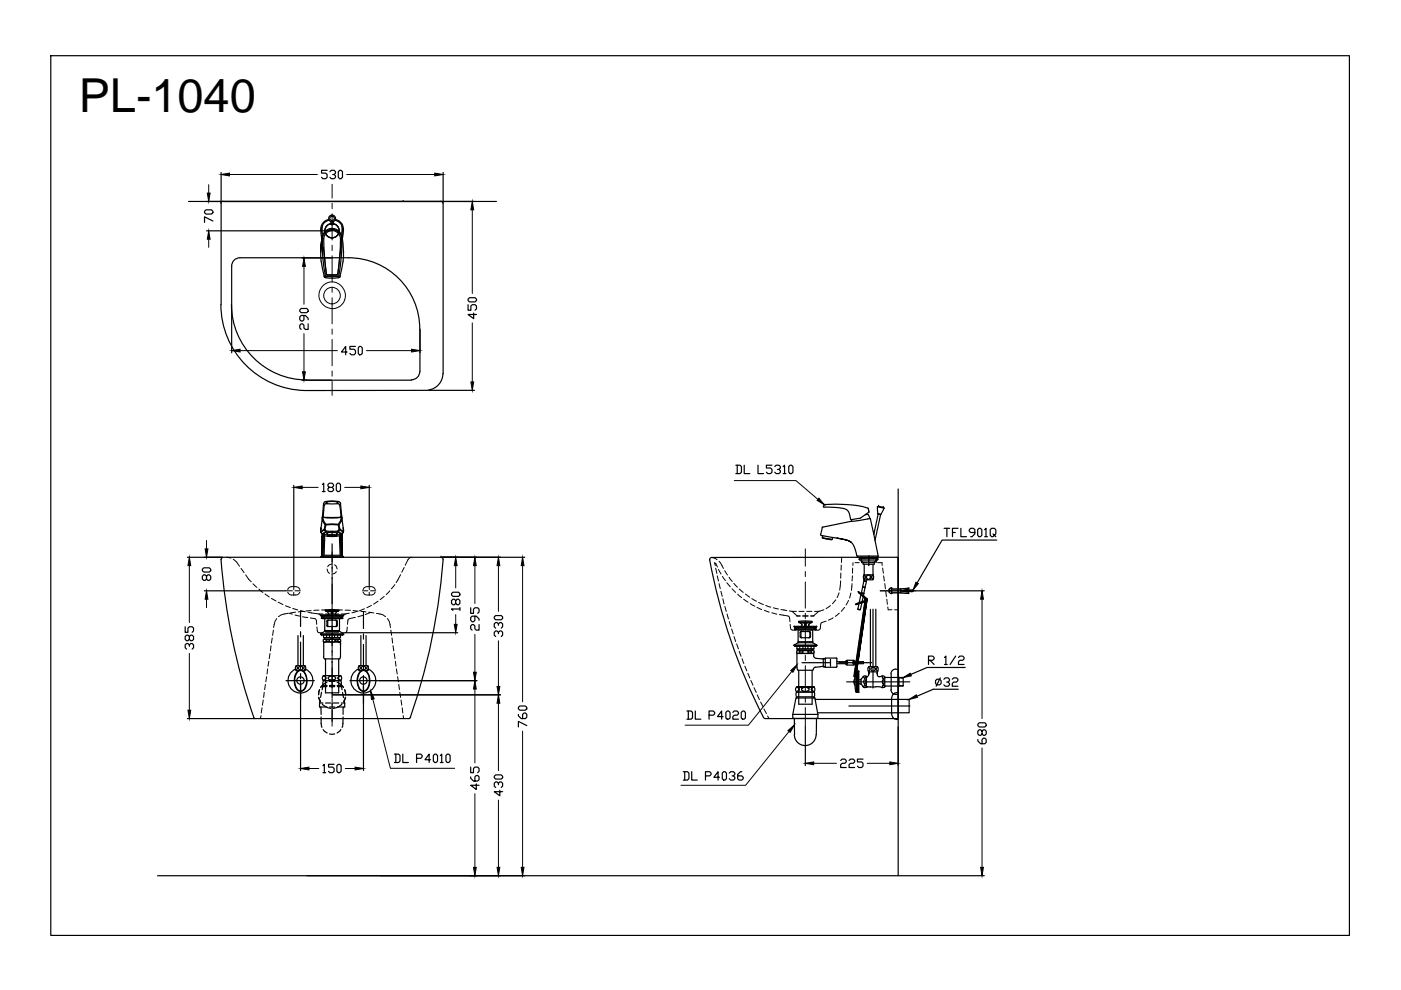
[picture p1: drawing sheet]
<svg xmlns="http://www.w3.org/2000/svg" width="297mm" height="210mm" viewBox="0 0 297 210" stroke-linecap="round" stroke-linejoin="round" font-family="sans-serif">
<defs><g id="words">
<text font-size="9.9" x="16.7" y="23.8">PL-1040</text>
</g></defs>
<!-- layer: 0 -->
<g fill="none" stroke="#000" stroke-width=".25">
<path d="M46.9 36.6v6.4M69.4 36.1h-1.2v.6h.9l.3 .3v.6l-.3 .3h-.6l-.3-.3M69.9 36.4l.3-.3h.6l.3 .3v.3l-.3 .3h-.3M70.8 37l.3 .3v.3l-.3 .3h-.6l-.3-.3M71.7 36.4l.3-.3h.3l.3 .3v1.2l-.3 .3h-.3l-.3-.3zM94 36.6v6.4M43.4 44.8l.3-.3h1.1l.3 .3v.3l-.3 .3h-1.1l-.3-.3zM43.8 42.7h3.4M43.8 48.9h26.5M45.1 46.9l-1.7-.9v1.2M46.9 43.1v21.5M47.3 42.7l-.3 .1-.2 .3"/>
<path d="M47.3 42.7h46.2M49.1 56.4v8.2M50.9 54.7h23M50.9 54.7a1.76 1.76 0 0 0-1.8 1.7M64 54.7h6.3M73.9 54.7a15.1 15.1 0 0 1 15.1 15M85.5 42.7h.1M93.5 42.7h.2l.2 .4M93.6 42.7h7M94 43.1v36.1M46.8 64.6a18.2 18.2 0 0 0 17.8 18.2M49.1 64.6a16 16 0 0 0 16 16"/>
<path d="M49.1 64.7v10.1M63.6 65.7l.3-.3h1.1l.3 .3v.3l-.3 .3h-1.1l-.3-.3zM64.4 66.9v.9l-.3 .3h-.2l-.3-.3v-.6l.3-.3h.8l.6 .6v.3M65.3 68.7v1.2h-.6l-.3-.3v-.6l-.3-.3h-.2l-.3 .3v.6l.3 .3M73.6 74.6h-1.2l.9-1.2v1.8M75.4 73.4h-1.2v.6h.9l.3 .3v.6l-.3 .3h-.6l-.3-.3M76.2 73.4h.3l.3 .3v1.2l-.3 .3h-.3l-.2-.3v-1.2zM89 78.7a1.76 1.76 0 0 1-1.8 1.8M89 69.8v9M93.9 79.2a3.5 3.5 0 0 1-3.1 3.5M99.2 64.6v1.2h.6v-.9l.3-.3h.6l.3 .3v.6l-.3 .3M99.2 63.4l.3-.3h1.2l.3 .3v.3l-.3 .3h-1.2l-.3-.3z"/>
<path d="M100.4 66.4v1.2l-1.2-.9h1.8M64 80.6h23.3M90.8 82.8h-26.1M91 82.8h9.6M156 98.6h.9l.3 .3v1.2l-.3 .3h-.9M156.3 98.6v1.8M157.8 98.6v1.8h1.2M160.7 98.6v1.8h1.2M163.7 98.6h-1.2v.6h.9l.3 .3v.6l-.3 .3h-.6l-.3-.3M164.3 98.9l.3-.3h.6l.3 .3v.3l-.3 .3h-.3M165.2 99.5l.3 .3v.3l-.3 .3h-.6l-.3-.3M166 98.9l.3-.3v1.8"/>
<path d="M167.2 98.9l.3-.3h.3l.3 .3v1.2l-.3 .3h-.3l-.3-.3zM39.7 118.2h7.5M46.9 118.6a134.8 134.8 0 0 0 6.9 33.6M46.9 118.7v-.3l.4-.2h46.2l.4 .2a131.3 131.3 0 0 1-6.9 33.8M62.3 102.9v21.3M68.3 102.7l.3-.3v1.8M68.3 104.2h.6M69.8 103.3l-.3-.3v-.3l.3-.3h.6l.3 .3v.3l-.3 .3h-.6l-.3 .3v.3l.3 .3h.6l.3-.3v-.3l-.3-.3M71.3 102.7l.3-.3h.3l.3 .3v1.2l-.3 .3h-.3l-.3-.3zM78.3 102.9v21.3M93.5 118.2h.1M93.7 118.2h17.6"/>
<path d="M150.4 118.6a117.5 117.5 0 0 0 11.7 33.7l.2 .1M151.5 119.3l.3 .2M166 100.4h.6M190.2 118.2l.2 .2M190.2 118.2h-39.4l-.3 .3v.2M190.4 118.2v33.7M190.4 103.7v82h-157M39.3 132.9v1.2h.5v-.9l.3-.3h.6l.3 .3v.6l-.3 .3M40.1 137v-.3l-.3-.3h-.2l-.3 .3v.6l.3 .3M40.1 136.7l.3-.3h.3l.3 .3v.6l-.3 .3M40.1 135l.3-.3h.3l.3 .3v.6l-.3 .2h-.3l-.3-.2v-.6l-.3-.3h-.2l-.3 .3v.6l.3 .2h.2l.3-.2M42.9 120.7l.3-.3h1.2l.3 .3v.3l-.3 .3h-1.2l-.3-.3z"/>
<path d="M43.3 125.3h17.4M43.8 122.2l.3-.3h.3l.3 .3v.6l-.3 .3h-.3l-.3-.3v-.6l-.3-.3h-.3l-.3 .3v.6l.3 .3h.3l.3-.3M73.3 134.2h23.7M95.7 125.9l.3-.3h1.2l.3 .3v.3l-.3 .2h-1.2l-.3-.2zM96.6 127.3l.3-.3h.3l.3 .3v.6l-.3 .3h-.3l-.3-.3v-.6l-.3-.3h-.3l-.3 .3v.6l.3 .3h.3l.3-.3M97.5 129.1h-1.8l.3 .3M97.5 128.8v.6M99.8 128.9v1.1h.6v-.8l.3-.3h.6l.3 .3v.6l-.3 .2M100.7 130.6v.9l-.3 .3h-.3l-.3-.3v-.6l.3-.3h.9l.6 .6v.3M101.6 132.4v1.2h-.6l-.3-.3v-.6l-.3-.3h-.3l-.3 .3v.6l.3 .3M104.8 130.8l.3-.3h1.2l.3 .3v.3l-.3 .3h-1.2l-.3-.3zM105.7 134.4v-.3l-.3-.3h-.3l-.3 .3v.6l.3 .3"/>
<path d="M105.7 134.1l.3-.3h.3l.3 .3v.6l-.3 .3M105.7 132.6v-.3l-.3-.3h-.3l-.3 .3v.6l.3 .3M105.7 132.3l.3-.3h.3l.3 .3v.6l-.3 .3M194.4 125.3h14.3M39.7 152.4h14.2M53.8 152.2l.3 .2h32.6l.3-.2M63.7 144.5v18.9M67.7 149.1v.8l.3 .2 .1 1.4M67.7 149.1h.8M67.9 148.4l-.2 .7M68 149.9h1.3M68.1 152l.2 2.2"/>
<path d="M68.2 146.8l-.2 1.1M68.4 145.6h.9M68.4 145.6l-.1 .7M68.5 154.7l.9 .7M68.6 144.3l-.2 .5 .2 .5h.7M69 149.1h1.1M69.3 145.4h-.6l-.3 .2M69.9 155.6h1.1M69.9 145.3h1.1M69.9 149.9h1.1M69.9 145.6h1.1M69.9 145.4h1.1"/>
<path d="M70.5 147.3h35.6M70.7 149.1h1.1M71.5 145.4h.6l.3 .2M71.5 149.9h1.4M71.5 145.6h.9M72.3 154.7l-.8 .7M72.3 144.3l.1 .5-.1 .5h-.8M72.4 149.1h.7M72.4 145.6l.1 .7M72.6 146.8l.2 1.1M72.7 152l-.2 2.2M73 148.5l.1 1.4-.4 .2v1.4"/>
<path d="M77.1 144.5v18.9M80.3 144.3h20.8M83.6 159.9h.9l.3 .3v1.2l-.3 .3h-.9M83.9 159.9v1.8M85.4 159.9v1.8h1.2M94.8 159.9h.3l.3 .3v1.2l-.3 .3h-.3l-.3-.3v-1.2zM109.9 151.5v.3l.6 .6h.9l.3-.3v-.6l-.3-.3h-.3l-.3 .3v.9M109.9 150l.3-.3h1.2l.3 .3v.3l-.3 .3h-1.2l-.3-.3zM111.7 153.8l-1.8-.8v1.1M145.6 150.7h.9l.3 .3v1.2l-.3 .3h-.9M145.9 150.7v1.8M147.4 150.7v1.8h1.2"/>
<path d="M150.3 151.6h.9l.3-.3v-.3l-.3-.3h-.9v1.8M153.3 151.9h-1.2l.9-1.2v1.8M153.9 151l.3-.3h.3l.3 .3v1.2l-.3 .3h-.3l-.3-.3zM155.4 151l.3-.3h.6l.3 .3v.3l-.3 .3h-.6l-.3 .3v.6h1.2M157.2 151l.3-.3h.2l.3 .3v1.2l-.3 .3h-.2l-.3-.3zM162.3 152.4h27.9M168.1 151.5h5.3M168.1 151.5v.8M168.3 152.3l.1 .2M168.4 155.8a2.31 2.31 0 0 0 2.3 2.3 2.31 2.31 0 0 0 2.3-2.3M168.4 152.5l.1 3.3M168.9 146.7l-.1 .5 .1 .5h3.7"/>
<path d="M169.1 147.8l-.3 .2M170.7 153.8v8.5M172.5 147.8l.3 .2M172.6 146.7l.1 .5-.1 .5M172.8 148h-4l-.7 3.5M172.8 148l.6 3.5M173.1 152.5v3.3M173.2 152.3l-.1 .2M173.4 151.5v.8M190.4 152.1l-.2 .3M196.6 141.5l-3.5 1.5M197.9 146.1l-3.5 1.5"/>
<path d="M207.3 156.8v.3l.6 .6h.9l.3-.3v-.6l-.3-.3h-.3l-.3 .3v.9M207.3 153.5l.3-.3h1.2l.3 .3v.3l-.3 .3h-1.2l-.3-.3zM208.2 155l.3-.3h.3l.3 .3v.6l-.3 .3h-.3l-.3-.3v-.6l-.3-.3h-.3l-.3 .3v.6l.3 .3h.3l.3-.3M68.5 162.3l.3-.2v1.7M68.5 163.8h.6M70.8 162.1h-1.1v.5h.8l.3 .3v.6l-.3 .3h-.6l-.2-.3M71.4 162.3l.3-.2h.3l.3 .2v1.2l-.3 .3h-.3l-.3-.3zM88.3 160.8h.9l.3-.3v-.3l-.3-.3h-.9v1.8M91.3 161.1h-1.2l.9-1.2v1.8M91.9 160.2l.3-.3h.3l.3 .3v1.2l-.3 .3h-.3l-.3-.3zM93.4 160.2l.3-.3v1.8M93.4 161.7h.6"/>
<path d="M99.8 164.7v.3l.6 .6h.9l.3-.3v-.6l-.3-.3h-.3l-.3 .3v.9M99.8 162.6v1.2h.6v-.9l.3-.3h.6l.3 .3v.6l-.3 .3M101 166.2v1.2l-1.2-.9h1.8M104.8 164.6l.3-.3h1.2l.3 .3v.3l-.3 .3h-1.2l-.3-.3zM105.7 166.4v-.3l-.3-.3h-.3l-.3 .3v.6l.3 .3M105.7 166.1l.3-.3h.3l.3 .3v.6l-.3 .3M106 167.6v1.1l-1.2-.8h1.8M144.9 163.6h.9l.3 .3v1.2l-.3 .3h-.9M145.2 163.6v1.8M146.7 163.6v1.8h1.1M149.6 164.5h.9l.3-.3v-.3l-.3-.3h-.9v1.8M152.5 164.8h-1.1l.8-1.2v1.8"/>
<path d="M153.4 163.6h.3l.3 .3v1.2l-.3 .3h-.3l-.3-.3v-1.2zM154.6 163.9l.3-.3h.6l.3 .3v.3l-.3 .3h-.3M155.5 164.5l.3 .3v.3l-.3 .3h-.6l-.3-.3M157.3 163.6h-.3l-.6 .6v.9l.3 .3h.6l.3-.3v-.3l-.3-.3h-.9M178.2 161.2l.3-.2h.6l.3 .2v.3l-.3 .3h-.6l-.3 .3v.6h1.2M180 161.2l.3-.2h.6l.3 .2v.3l-.3 .3h-.6l-.3 .3v.6h1.2M183 161h-1.2v.5h.9l.3 .3v.6l-.3 .3h-.6l-.3-.3M190.6 185.7h18.1"/>
<circle cx="70.4" cy="48.9" r="1.5"/>
</g>
<path d="M70.4 115.3v3.9M70.4 120.3v1.1M70.4 122.5v5.5M70.4 129.2v1.1M70.4 131.4v5.5M70.4 138v1.1M70.4 140.3v5.5M70.4 146.9v1.1M70.4 149.1v3.9" fill="none" stroke="#000" stroke-width=".25"/>
<!-- layer: 1 -->
<g fill="none" stroke="#000" stroke-width=".21">
<path d="M70.7 47.4a1.55 1.55 0 0 0-1.8 2 1.55 1.55 0 0 0 2.6 .6 1.55 1.55 0 0 0-.7-2.6h-.7M182.7 118.2v1.1M184.2 117.9v2M185.8 118.2v1.1M186.6 125.3h7.7M189.1 125.9l-.6-.4h.2v-.4h-.2l.1-.3 .5-.2v1.3M189.1 124.9h1.8M189.1 125.7h1.8M190.9 124.9v.8M190.9 124.9l1.8-.2-.1 .3M191.8 125.1h1.8v.3h-1.7M191.8 125.1h1.8"/>
<path d="M192.6 125l-1.7 .3 1.7 .3 .1 .3-1.8-.2"/>
</g>
<!-- layer: 0 -->
<g fill="none" stroke="#000" stroke-width=".21">
<path d="M44.3 39.2v1.7M48.7 37h18.6M73.5 37h18.7M44.3 50.7v1.8M64.4 56.5v8M100.1 44.5v17.7M50.9 74.3h20.6M64.4 70.7v8.1M77.7 74.3h9.6M100.1 68.5v12.5M40.1 119.9v12.1M43.8 114.6v1.8"/>
<path d="M48.1 118.2l.9 .1M49.5 118.6l.6 .5 .7 1M64.1 103.3h3.4M70.4 119.6l-.4 .1-.5 .4M70.9 119.8l.3 .1 .3 .8M73.1 103.3h3.4M87.3 118.2h-.3l-.5 .5-.6 1.1M96.6 119.9v4.8M100.7 119.9v8.1M105.7 119.9v9.7M110.8 119.9v28.9M151 118.2l1 .5"/>
<path d="M151.5 119.3l.2 .6M151.8 119.5l.3 .7M152.5 119l.9 1.5M155.7 101.9h13.1l4.6 4M178.4 119.8l-.1 1.1M178.4 118.2v1.1M180.9 119.3l-.1 .6M181.3 119.3h.9M182.7 119.3h1.1M184.4 119.3h1.1M186.1 119.3h.9v.6M40.1 138.5v12.1"/>
<path d="M43.8 127v1.8M51.1 120.5l.6 .9M52.1 121.9l1.2 1.5M53.7 123.8l.8 .7M54.9 124.9l.8 .7M56.2 125.9l.9 .7M57.2 138.6l-.1 1.1M57.5 136.9l-.2 1.1M57.5 126.9l1 .5M57.7 135.3l-.2 1.1M58 133.6l-.2 1.1M58.6 131.1l-.3 .6-.3 1.4"/>
<path d="M59 127.7l1 .5M60.5 128.4l1.1 .4M60.8 125.3h1.2M61 130a3.3 3.3 0 0 0-2 .7M61.2 130l.8 .2M62.1 129l1 .3M62.3 124.3v.7M62.3 125.6v.6M62.5 130.4l1.1 .2M62.5 125.3h1.2M62.7 129.8l-1.1 .2M63.7 129.5l1 .2"/>
<path d="M64.1 130.8l1.1 .1M64.3 129.6l-1.1 .2M65.3 129.8l2.3 .4M65.8 131l1.1 .2 .2 .3 .1 .9M66 129.5h-1.1M67.2 132.9l.1 1 .2 .2 1 .1M67.6 129.4h-1.1M67.6 130.2l1 .9h.7M67.6 130.2h.9M68.2 129.3h1.1M69 130.2h1.1M69 134.2h1.1"/>
<path d="M69.4 120.7v.4l.5 .5M69.9 129.3h1.1M69.9 131.1h1.1M70.7 130.2h1.1M70.7 134.2h1.1M71.3 121.2l-.1 .2-.8 .3M71.5 129.3h1.1M72.4 130.2h.8M73.2 129.4h1.1M73.2 130.2l-1 .9h-.7M73.6 132.9l-.1 .9-.2 .3-.9 .1M74.1 130l-.9 .2"/>
<path d="M74.9 129.5l1.1 .1M75.3 130.9l-1.4 .3-.2 1.2M75.7 129.6l-1.1 .3M76.5 129.6l1.1 .2M76.8 125.3h1.2M76.9 130.5l-1 .3M77.3 129.1l-1.1 .4M78.2 129.8l1.1 .2M78.3 124.3v.7M78.3 125.6v.6M78.5 125.3h1.2M78.6 129.8l-1.2 .5"/>
<path d="M78.8 128.4l-1 .5M79.8 130a2.96 2.96 0 0 1 2 .7M80.2 127.5l-1 .6M81.5 126.4l-.9 .7M82.1 131.1a2.71 2.71 0 0 1 .7 2M82.6 125.3l-.7 .8M82.9 133.6l.1 1.1M83.1 135.3l.1 1.1M83.3 136.9l.2 1.1M83.6 138.6l.1 1.1M83.7 124l-.7 .8M84.9 121.8l-.9 1.7"/>
<path d="M85.7 120.3l-.5 1M96.6 130.3v2.1M100.7 134.5v8M105.7 135.8v9.7M151.7 120.5l.3 1.1M152.1 122.1l.2 1.1M152.3 120.7l.6 1M152.5 123.7l.2 1.1M152.8 125.3l.3 1.1M153.2 122.2l.6 .9M153.3 127l.2 1.1M153.6 121l.6 .9"/>
<path d="M153.7 128.6l.3 1M154.1 123.6l.7 .8M154.1 130.2l.3 1M154.6 122.4l.7 .9M154.6 131.8l.4 1M155.1 133.4l.4 1M155.2 124.8l.8 .8M155.6 123.7l.8 .8M155.6 135l.4 1M156.2 136.5l.4 1.1M156.4 126l.8 .7M156.7 124.9l.9 .7"/>
<path d="M156.7 138.1l.4 1M157.3 139.7l.4 1M157.7 127l.9 .7M158 125.9l.9 .7M159.1 128l.9 .5M159.4 126.9l1 .6M160.5 128.8l1 .4M160.8 127.7l1.1 .5M162.1 129.4l1 .4M162.4 128.4l1 .3M163.6 129.9l1.1 .3M164 128.9l1 .2"/>
<path d="M165.2 130.3l2 .4 .3 1.1M165.6 129.2l1.2 .3M167.4 129.5l.6 .1M167.5 132.4l.2 1 .4 .2h.7M168 129.6l.9 1h.7M168 129.6h.8M169.4 129.6h1.1M169.4 133.6h1.1M170.2 130.6h1.1M171 129.6h1.1M171 133.6h1.1M172.7 129.6h.9"/>
<path d="M173.6 129.6l-1 1h-.7M174.7 129.3l-1.1 .3M175.1 131.7l-1 .4-.3 1.3-.3 .2h-.8M176.1 128.4l-1 .6M176.6 131l-.9 .5M177.2 127.2l-.7 .8M177.9 125.7l-.4 1M177.9 130l-.8 .7M178.2 123.1l-.2 2M178.3 121.5l-.1 1.1M179.1 128.8l-.7 .8M179.9 127.3l-.5 1"/>
<path d="M180.4 125.7l-.3 1.1M180.7 123.7l-.2 1.5M180.7 122.1v1.1M180.8 120.4l-.1 1.1M187.1 120.4l.2 1.1M187.3 122.1l.2 1.1M187.6 123.7l.1 1.1M187.8 125.4l.1 1.1M188 127l.1 1.1M188.2 128.7l.1 .6h.8M189.7 129.3h.7M208.2 127v25.4"/>
<path d="M55.3 151.7l-.1 .7M55.6 150.1l-.2 1.1M55.8 148.4l-.2 1.1M56 146.8l-.1 1.1M56.3 145.1l-.2 1.1M56.5 143.5l-.1 1.1M56.7 141.8l-.1 1.1M57 140.2l-.2 1.1M79.1 148.3l3.7 14.6h13.6M83.8 140.2l.2 1.1M84 141.8l.2 1.1M84.3 143.5l.2 1.1"/>
<path d="M84.6 145.1l.1 1.1M84.8 146.8l.1 1.1M85 148.4l.2 1.1M85.3 150.1l.1 1.1M85.5 151.7l.1 .7M100.7 146.1v15.7M105.7 149.1v14.3M110.8 155v28.9M157.9 141.2l.4 1M158.6 142.7l.4 1.1M159.2 144.3l.5 1M159.9 145.8l.4 1"/>
<path d="M160.5 147.3l.5 1M161.3 148.8l.5 1M162 150.3l.5 1M162.7 151.8l.3 .6M167.3 155.1l-9.2 11.4h-13.7M167.9 142.4l-9.2 11.4h-13.4M208.2 158.6v25.3M65.5 162.9h2.1M73.2 162.9h2.1M100.7 168.3v15.6M105.7 169.6v14.3M172.5 161.8h4.8"/>
<path d="M183.9 161.8h4.8"/>
<circle cx="70.4" cy="48.9" r="1.5"/>
<circle cx="70.4" cy="62.7" r="1.76"/>
<circle cx="70.5" cy="62.6" r="2.82"/>
</g>
<g fill="#000" stroke="#000" stroke-width=".21">
<path d="M46.9 37l1.8-.3v.6zM92.2 36.7l1.8 .3-1.8 .3zM44 40.9h.5l-.2 1.8zM44.3 48.9l.2 1.8h-.5zM64.4 54.7l.3 1.8h-.6zM100.1 42.7l.3 1.8h-.6zM49.1 74.3l1.8-.3v.6zM64.1 78.8h.6l-.3 1.8zM87.3 74l1.7 .3-1.7 .3zM99.8 81h.6l-.3 1.8zM40.1 118.2l.3 1.7h-.6zM43.5 116.4h.6l-.3 1.8z"/>
<path d="M62.3 103.3l1.8-.3v.6zM76.5 103l1.8 .3-1.8 .3zM96.6 118.2l.3 1.7h-.6zM100.7 118.2l.3 1.7h-.6zM105.7 118.2l.3 1.7h-.6zM110.8 118.2l.3 1.7h-.6zM173.6 105.6l1.2 1.4-1.6-.9zM43.8 125.3l.3 1.7h-.6zM96.3 132.4h.6l-.3 1.8zM208.2 125.3l.3 1.7h-.6zM39.8 150.6h.6l-.3 1.8zM78.6 146.5l.7 1.7-.5 .1z"/>
<path d="M100.4 142.5h.6l-.3 1.8zM100.7 144.3l.3 1.8h-.6zM105.4 145.5h.6l-.3 1.8zM105.7 147.3l.3 1.8h-.6zM167.1 154.9l1.3-1.2-.9 1.6zM167.7 142.2l1.3-1.2-.9 1.5zM191.4 143.7l1.6-1 .2 .6zM192.8 148.3l1.5-1 .2 .6zM63.7 162.9l1.8-.3v.6zM75.3 162.6l1.8 .3-1.8 .3zM170.7 161.8l1.8-.3v.6zM188.7 161.5l1.7 .3-1.7 .3z"/>
<path d="M100.4 183.9h.6l-.3 1.8zM105.4 183.9h.6l-.3 1.8zM110.5 183.9h.6l-.3 1.8zM207.9 183.9h.6l-.3 1.8z"/>
</g>
<!-- layer: 1 -->
<g fill="none" stroke="#000" stroke-width=".25">
<path d="M40 42.7h65.3M70.4 50.5h.1M70.4 118.2h.1M200.2 112h1.2M200.8 112v1.8M201.9 112.9h.6M203.1 112h-1.2v1.8M203.7 112v1.8h1.2M206.7 112.9h-.9l-.3-.3v-.3l.3-.3h.6l.3 .3v.9l-.6 .6h-.3M207.3 112.3l.3-.3h.3l.3 .3v1.2l-.3 .3h-.3l-.3-.3zM208.8 112.3l.3-.3v1.8M208.8 113.8h.6"/>
<path d="M210.5 113.2l.3 .3-.3 .3h-.3l-.3-.3v-1.2l.3-.3h.6l.3 .3v.9l-.3 .3 .3 .3M211.3 114.5h-11.6l-5.2 9.1M196.9 140h.9l.2-.3v-.3l-.2-.3h-.9v1.8M197.2 140l.8 .9M200.3 139.4l.2-.3v1.8M202.6 139.1l-1.2 1.8M203.2 139.4l.3-.3h.6l.3 .3v.3l-.3 .3h-.6l-.3 .3v.6h1.2M196.6 141.5h8.1M197.9 146.1h5.3M198.3 144.3l.3-.3h.6l.3 .3v.6l-.3 .3h-.6l-.3-.3zM199.4 143.7l-.9 1.8M200.1 144l.3-.3h.6l.3 .3v.3l-.3 .3h-.3"/>
<path d="M200.3 140.9h.5M201 144.6l.3 .3v.3l-.3 .3h-.6l-.3-.3M201.9 144l.3-.3h.6l.3 .3v.3l-.3 .3h-.6l-.3 .3v.6h1.2"/>
</g>
<!-- layer: 7 -->
<g fill="none" stroke="#000" stroke-width=".25">
<path d="M68 53.4l.3-3.2a17.4 17.4 0 0 0 .5 8.5M68.3 50.1h.1M68.3 50.2h.1M68.3 48l-.1 .8 .1 .7M68.6 52.7l.6 5.4M68.6 52.7h.1M68.8 58.7a4.4 4.4 0 0 0 3.1 .1h.1M68.8 58.7h.1M68.8 58.8h.1M68.9 58.8h.1M68.9 49.3a1.96 1.96 0 0 1 3 0M69.1 48.9a2.03 2.03 0 0 1 2.2-.3 2.03 2.03 0 0 1 1.1 1.8 27.7 27.7 0 0 1-.7 8.2h-2.6a26 26 0 0 1-.6-8.8z"/>
<path d="M69.2 49.4a1.77 1.77 0 0 1 1.9-.4 1.77 1.77 0 0 1 1.1 1.6l-.2 3.8-.4 3.8-2.2 .1-.2-.2-.2-1.9-.4-5.6 .2-.6zM69.2 58.2l.2 .1h2.1M69.2 58.2h.1M69.2 58.1v.1M69.7 46.5a2.36 2.36 0 0 0-1.6 3.2l.1 1M69.8 46.7l-.4 .1M69.8 46.7a1.82 1.82 0 0 0-1.5 2.2v1.3M70.2 48.7a1.97 1.97 0 0 0-1.8 1.8v1.8l.1 .4M70.2 47.5l.2 .2 .3-.2M70.2 47v.6M70.4 47h.3zM70.7 48.7a2.07 2.07 0 0 1 1.7 1.8v1.8l-.3 1.5-.5 4.3-.1 .2"/>
<path d="M70.7 47v.6M70.7 47a.73 .73 0 0 0 .3-1.2 .73 .73 0 0 0-1.2 .2 .73 .73 0 0 0 .6 1M71 46.7l.3 .1M71 46.7a1.83 1.83 0 0 1 1.5 2.2v1.2v-.2M71.1 46.5a2.33 2.33 0 0 1 1.6 3.2l-.1 1M71.5 58.3h.1M72 58.8h.1M72.1 58.7h.1M72.1 58.7l-.1 .1M72.3 52.7h.1M72.5 49.9h.1M72.5 48.1l.1 .7-.1 .7"/>
<path d="M72.5 50.2l.3 3.3M72.5 50.2h.1M72.8 53.5a16.7 16.7 0 0 1-.7 5.2M72.8 53.5h.1M72.8 53.4v.1M68 112.4h.1M68 118.1h4.8M68 112.1h.1M68 112.9h.1M68 112.1v.3v-.3M68 112.9l.3 .4M68.3 116.2v1.5v-1.5"/>
<path d="M68.3 113.6v.3v-.3M68.3 114.3v.3v-.3M68.3 114.6v1zM68.3 115.6v.6zM68.3 113.9v.4v-.4M68.3 109.9l.2 .6M68.3 113.3h.1M68.3 113.3v.3v-.3M68.3 109.9h.1M68.3 109.7h.1M68.3 109.7v.2M68.3 109.9l-.3 2.2"/>
<path d="M68.3 113.3l.3 .2M68.4 109.6h.1M68.4 109.6l.1 .1M68.5 110.5h.1M68.5 110.5l.4 .8 .2-.1M68.5 109.7l.1 .7 .5 .8M68.5 118.2h.1M68.5 113.3l.9 .2 2.9-.2M68.5 109.7h3.8M68.5 109.7h.1M68.5 113.3v.1M68.6 113.5h.1"/>
<path d="M68.6 109.7l.9 .1 2.7-.1M68.6 113.6l-.1 4.1M68.6 113.6h.1M68.6 113.6h.2M68.6 106.8h.1M68.6 106.8l-.2 2.8M68.8 113.6l-.1 4.1M68.8 112.2l-.8 .5v-.3v.5M68.8 112.2v.1M68.8 113.6l.9 .1M68.9 111.3l-.1 .9M69 106.3l-.4 .5"/>
<path d="M69.1 112.7l-.8 .6M69.1 112.7l-.3-.4-.8 .6M69.1 112.7l.1 .1-.7 .5M69.1 111.2h2.6M69.2 112.8h2.4M69.3 106.8l-.4 .1-.2 .4-.2 2.4M69.3 106.8h.1M69.3 106.8h2.3M69.3 106.4h.1M69.4 113.1h-.1a2.96 2.96 0 0 1 2.2-.1v.1M69.4 106.4h2.1M69.4 113v.2"/>
<path d="M69.4 113.6a2.88 2.88 0 0 0 2 0M69.4 113.3v-.1v.4M69.4 113.6a2.88 2.88 0 0 1 2 0M69.5 113.6l.4-.1 1.4 .1a2.42 2.42 0 0 1-1.8 0zM70.4 112.6v1.1M71.4 113.3v-.1v.4M71.5 113v.2M71.5 106.8h.1M71.6 106.8l.3 .1 .2 .4 .2 2.4M71.6 106.8h.1M71.6 112.6l.3-.4-.2-.9h-2.6l-.2 .9 .2 .4h1.3M71.6 112.8l.7 .5"/>
<path d="M71.6 112.6h-1.2M71.6 112.6h.1M71.7 111.2l.2 .1M71.8 112.7l.6 .5M71.8 112.7l-.2 .1M71.8 106.3l-1.4-.1-1.4 .1 .3 .1-.1 .1 .1 .3M71.8 106.3l-.3 .1v.4M71.8 106.3l.4 .5M71.9 111.3l.2 .9M72 112.3l.8 .6M72 112.3l-.2 .4M72.1 113.6v4.1"/>
<path d="M72.1 112.2l.7 .5v-.3v.5l-.3 .4M72.1 113.6l-1 .1M72.1 112.2l-.1 .1M72.2 113.6l.1 4.1M72.2 113.6h.1M72.2 106.8h.1M72.2 106.8l.2 2.6v.3h-.1M72.2 109.7h.1M72.2 113.6h-.1M72.2 113.5h.1M72.3 109.7l-.1 .7-.5 .8M72.3 110.5l-.4 .8"/>
<path d="M72.3 110.5h.1M72.3 113.3h.1M72.3 109.7h.1M72.4 113.2h.1M72.4 109.7h.1M72.4 113.2l.1 .1M72.4 109.7l.1 .2M72.5 109.9l-.2 .6M72.5 113.6v.3v-.3M72.5 114.3v.3v-.3M72.5 114.6v.3v-.3M72.5 113.9v.4v-.4"/>
<path d="M72.5 113.3h.1M72.5 113.3l-.3 .2M72.5 113.3v.3v-.3M72.5 109.9h.1M72.5 109.9l.3 2.2M72.5 117.7h-4.2l-.3 .4 4.5 .1M72.5 117.7v-1.5v1.5M72.5 117.7l.3 .5h-2.4M72.5 114.9v.7zM72.5 115.6v.6zM72.8 112.1h.1M72.8 112.9h.1"/>
<path d="M72.8 112.1v.3zM72.8 112.4h.1M174 113.3l.1 .2M174.2 113.5l.2 .1M174.3 114l1.9 .4M174.3 114l2.1 .4M174.3 111.9l-.3 1.4M174.4 111.7l-.1 .2M174.5 114.1h.1M174.6 107.3l.1 .2 2.1 .1a4.2 4.2 0 0 1 2.8 .6 3.2 3.2 0 0 1 .8 2l2-.3 1.8-1.3M174.6 114.1l1.6 .3M174.7 107.1l-.1 .2"/>
<path d="M174.8 106.9l-.1 .1M174.9 107h4.6a15.6 15.6 0 0 1 4.5 .7M176.2 114.4h.2M176.2 114.4h-.1M176.5 114l-2.1-.4-.1 .4M177.5 114.1l-1-.1-.1 .4M179 114.4l-1.5-.3 1.5 .3M179 114.4l1.4 .6zM180.6 110.1v.4M181.8 117.9v.3h4.3v-.3M182.1 118.6l.2 .1M182.2 118.6v-.2h4l-.2 .3"/>
<path d="M182.3 118.7h3.7M182.5 118.7l.1 .2M182.6 119l.2 .2h2.7l.1-.2M182.6 118.9v.1M182.8 119.1l.1 .2M183 119.3v.3h2.3v-.3M183.2 118.2v.2M183.2 119.6v2.3M183.4 109.1h.6l.4 .8M184 107.7l.1 .1M184.1 107.9l.1 .7M184.2 108.6h.1"/>
<path d="M184.5 110v-.1l-4.3 .7-5.7 1.2M185.1 119.6v2.3h-1.9M185.1 118.2v.2M185.3 113.3l.9 4.6h-4.5l-.2-.8a3.5 3.5 0 0 0-1.1-2.1h.1M185.5 119.1l-.2 .2M185.7 118.9v.1M185.8 118.7l-.2 .2M186 107.4l1.5 .3-.2-.1M186 107.4l.1 1.5M186.1 108.9v.1M186.1 108.9l.6 .2M186.2 109l.5 .1-1.2 5.5"/>
<path d="M186.2 109l-.9 4.3-.8-3.2M186.3 107.4l.9 .2M186.3 107.4h.1M186.3 107.4h-.3M186.8 109.1h-.1M187.3 107.6h.1M187.4 107.7l-.7 1.4M70.4 131.3h.1M181.8 128l-.4 .2 .7-.2M181.8 128l-.4 .2M181.9 129.2h.5M182 125.4l.6 .5"/>
<path d="M182 125.4l.2 .4zM182.2 125.8l1.2 1.1M182.2 125.7l1.2 1.1M182.3 127.9h.1M182.3 127.9l.6-.2zM182.7 126.1l.4 .3zM182.7 126.1h.1M182.7 125.7l-.1 .1M182.7 127.7h.1M182.9 124.5l.5 .1-.3 1.2-.5-.1zM182.9 124.4v.1M183 126.4h.1"/>
<path d="M183.1 126.3l.5 .5M183.1 126.4h.1M183.1 125.8v.1M183.1 125.9l-.7 3.3M183.1 123.2l.6 .1-.3 1.2-.5-.1zM183.1 125.9l-.5-.2-.7 3.5M183.2 121.9l.3 .3M183.2 122.8h.1M183.2 123.1v.1M183.2 121.8a.87 .87 0 0 0 0 1.1M183.3 127.6l-.6 .2M183.3 127.4l-1.5 .5"/>
<path d="M183.3 127.4l.1 .1M183.3 127.3h.1M183.4 127.4l-1.6 .6M183.4 127.3h.1M183.4 127.3l-.1 .1M183.4 124.5v.1M183.4 126.8v.1M183.4 127.3l-2.4 16.2M183.4 126.9v.1M183.4 126.9h.1M183.4 122.2v.3M183.4 126.8l.4 .1"/>
<path d="M183.4 126.8h.1M183.4 127h.1M183.4 127.3l-2.3 16.2M183.4 126.8l.1 .2M183.4 126.8v.2M183.4 127l-.1 .3M183.4 127v.3M183.5 122.5l-.3 .3M183.5 127l-.1 .3M183.6 127l-2.4 16.5M183.7 127v.2M183.7 123.2v.1"/>
<path d="M183.7 127.2l.1 .3M183.7 127.2l-2.4 16.3M183.7 127l.1 .5M183.7 122.9v.3l-.5-.1v-.2h1.9M183.8 127.4l-2.3 16.2 2.3-16.1M183.8 126.9v.2l-.3-.1M183.8 127.3v-.2v.3M183.8 127.4h.1M184 122.8h.3M184.5 122.2v.3M184.6 122.2a.44 .44 0 0 0-.8-.2 .44 .44 0 0 0 .2 .8M184.6 122.5l-.3 .3"/>
<path d="M185 121.8a.87 .87 0 0 1 0 1.1M185.1 122.8h.1M185.1 121.9l-.3 .5 .3 .4"/>
<circle cx="70.4" cy="46.3" r=".49"/>
</g>
<!-- layer: 3 -->
<g fill="none" stroke="#000" stroke-width=".25">
<path d="M68 134.4h4.9M68 130.5h4.8M68 130.5l.2 .1M68 130.4v.1M68 130.4h.1M68 130.4h4.8M68.1 134.6l4.6 .1M68.1 134.5v.1M68.2 131l-.1 .1M68.2 131.1h4.5M68.2 130.6v.1M68.2 130.9l-.1 .1"/>
<path d="M68.2 131h4.4M68.5 130.8v.2M68.6 135.2l.2 .1v.3h3.1M68.6 134.7v.5M68.6 135.2h.6M68.6 136.3v2.8M68.7 136.1l-.1 .1M68.7 136.1h1.7M68.8 131.1v2.8l-.8 .5M68.8 133.6l.1 .3M68.8 135.3h3.2M68.8 133.7h3.2"/>
<path d="M68.8 133.9h3.2M69 129.5l.1 .1h2.6l.2-.1M69 129.5h2.9M69 139.7v7.2h2.8v-7.2M69.1 135.7l-.3-.1-.3 .1 .2 .4 .4-.1M69.2 135.7h.6v.3h-.6zM69.2 135.2h.7M69.2 134.7v.5M69.3 129.6l.1 .1M69.3 132.6l.2 .2M69.3 131.7v.9M69.3 129.6l.9 .1"/>
<path d="M69.4 132.6l.3 .2M69.4 129.7l.3 .3M69.5 131.7v.9M69.5 131.5l-.2 .2M69.5 131.5h1.8l.2 .2-.1 1.1h-1.9M69.6 130.3l-.1 .1M69.7 130l-.1 .3M69.7 131.5l-.3 .2M69.8 136l.6 .1M69.8 135.2h1.1M69.9 134.7v.5M70.2 129.7h.4"/>
<path d="M70.2 129.7v.7M70.4 129.7l-.1 .5M70.4 136.1h1.5M70.5 129.7v.5M70.5 130.2h-.2v.2M70.5 130.2v.2M70.6 129.7v.7M70.9 134.7v.5M71 135.6l-.6-.1-.6 .1M71 136l-.6 .1M71 135.7h.6v.3h-.6zM71.1 131.5l.2 .2v.9l-.2 .2"/>
<path d="M71.1 130l.1 .3M71.2 130.3l.1 .1M71.3 129.7l.2-.1-.9 .1M71.4 129.7l-.3 .3M71.6 135.2h.6M71.6 134.7v.5h-.7M71.6 136l.3 .1 .3-.1M71.9 129.4l-1.5-.2-1.5 .2M71.9 136.1l.3 .2v2.8l-.2 .6h-3.2l-.2-.6M72 131.1v2.8M72 133.6l-.1 .3M72 133.9l.9 .5"/>
<path d="M72.2 135.2l-.2 .1v.3M72.2 134.7v.5M72.2 135.7l-.3-.1-.3 .1M72.2 135.7v.3M72.3 130.8v.2M72.6 130.9l.1 .1M72.7 130.6l-.1 .2-4.5-.1M72.7 131l-.1 .1M72.7 134.6l-.1 .1M72.7 134.5v.1M72.8 130.4h.1M72.8 130.5l-.1 .1h-4.6"/>
<path d="M72.8 130.4v.1M168.3 136.8h4.9M168.4 132.9l.1 .1h4.5M168.4 132.9h4.8M168.4 132.8v.1M168.4 132.8h.1M168.4 132.8h4.7M168.5 137h.1M168.5 133.1v.1M168.5 133.5h.1M168.5 133v.1M168.5 133.4v.1"/>
<path d="M168.5 136.9v.1M168.5 133h.1M168.5 133.3v.1M168.5 137h4.5M168.5 133.2h4.4M168.5 133.4h4.4M168.5 133.5h4.5M168.8 133.1v.3M168.9 138.4l.3 .1 .3-.1M168.9 137.6h.6M169 137l.1 .6h3.4l.1-.6M169 138.6v3"/>
<path d="M169.1 138.5l-.1 .1M169.1 138.6h3.3M169.2 136l.1 .3M169.2 137.6v.3h3.1v-.3M169.2 133.5v2.8M169.2 136.3h3.1M169.2 136.1h3.1M169.2 136.3l-.9 .5M169.3 131.9h2.9M169.4 131.7v.3h2.7v-.3M169.5 138h-.5h-.1v.4M169.5 138h.7v.4h-.7z"/>
<path d="M169.6 137v.6M169.6 132l.2 .1M169.6 132l1 .1M169.8 135l.2 .2M169.8 132.1l.2 .4M169.8 134.1v.9M169.9 133.9l-.3 .2 .1 1 1.9 .1 .2-.2v-.9l-.2-.2M169.9 133.9h1.7M170 132.7l-.1 .1M170 133.9l-.2 .2M170 132.4v.3M170.1 138.4l.6 .2"/>
<path d="M170.2 137.5h1.1M170.2 137v.6M170.6 132.1v.7M170.7 137.9l-.6 .2M170.7 132.8v-.2h.1v.2M170.7 132v.6M170.7 137.9l.6 .2M170.8 132v.6M170.9 132.1v.7M171.3 137v.6M171.3 138.4l-.6 .2M171.3 138v.4h.7v-.4"/>
<path d="M171.3 138h.7M171.4 133.9l.3 .2M171.5 132.4v.3M171.5 132.7l.2 .1M171.7 135l-.3 .2M171.7 132.1l-.2 .4M171.7 134.1v.9M171.9 132l-.2 .1M171.9 132l-1.3 .1M171.9 137.6h.7M172 137v.6M172 138h.4l.2 .4"/>
<path d="M172 138.4l.3 .1 .3-.1M172.1 131.7h-2.7M172.3 138.6h.1M172.3 136.3l.9 .5h-4.9M172.3 136v.3M172.3 133.5v2.8M172.4 138.5l.1 .1M172.5 138.6l.1 .7 .3 .2M172.7 133.1v.3M172.9 133.3l.1 .1M172.9 139.6h1.7M173 133h.1"/>
<path d="M173 133.1l-.1 .1M173 133.5h.1M173 136.9v.1M173 133v.1M173 133.4v.1M173.1 132.8h.1M173.2 132.9l-.2 .1M173.2 132.8v.1M175 139.7h-.4v1.7h.4M175 139.6v1.8M175 139.6l-.3 .1M175 139.5v.1"/>
<path d="M175.1 139.5h2.2l.1 .1M176.1 139.7v1.6M177.4 139.7v1.7M179.7 140l-.5 .3M179.7 140h1.2M180.9 140l.4 .3M169 141.5l.1 .6M169.2 142.1h3.2M169.3 142.1v7.2h2.9v-7.2M170 140.5h6.1M172.5 141.8l-.2 .3M172.9 141.4l-.4 .4"/>
<path d="M174.3 141.3l.3 .1M174.3 141.3l-1.4 .2M174.7 141.4h.3M175 141.4v.1M177.4 141.3l-.1 .2h-2.2M177.4 140.3h2.3M177.5 140.7h2.2M177.9 140.5h6.9M179.2 140.7l.5 .3M179.5 140.2l.2 .1M179.6 140.3h-.1M179.7 140.4v.2"/>
<path d="M179.7 141h1.2M179.7 140.3v.1M179.7 140.6l-.1 .1M180.9 140.7h.1M180.9 140.3v.4M180.9 140.3h2.2l-.1 .4h-2.1M181 140.3h-.1M181 140.7h.1M181.3 140.7l-.4 .3"/>
</g>
<!-- layer: 4 -->
<g fill="none" stroke="#000" stroke-width=".25">
<path d="M67.6 147.8l.4 1.1M67.6 147.9l.2 .7M67.7 146.2l-.2 1.1zM68.3 149.3l1.2 .8 .6 .1M68.5 143.3l.4 .1M68.5 145.2l-.5 .6M68.6 144.2h-.1M68.9 143.5l.2 .2v.2M68.9 144.1l-.2 .1M69 143.9l-.1 .2M69.3 144.7l-.7 .4-.6 .6M69.6 143.6v.3"/>
<path d="M69.6 143.9l.8 .3 .7-.3M69.8 143.5l-.2 .1M69.9 144.5h1.1M70.9 143.5l-.5-.2-.6 .2M70.9 143.5l.3 .3-.1 .1M71.5 144.7l.7 .4 .6 .6M71.7 143.9l.2 .2M71.9 144.1l.2 .1M71.9 143.5l-.2 .2v.2M72.1 144.2h.2M72.2 143.3l.2 .5-.2 .5h-3.6M72.2 143.3h-3.6l-.3 .5 .3 .5h3.6"/>
<path d="M72.3 143.3l-.4 .1M72.3 145.2l.5 .6M72.5 149.3l-.7 .5-1.1 .4M73.1 146.2l.2 1.1zM73.2 147.9l-.2 .7M73.3 147.8l-.5 1.1M168.9 145.7h.1M168.9 145.6l-.2 .6 .2 .5M168.9 146.7h3.7h-3.6M168.9 145.7h1.8zM169 145.7a.39 .39 0 0 1 .4 .3 .39 .39 0 0 1-.2 .5M169 146.6h-.1"/>
<path d="M169.2 146.5l-.2 .1M170 146.3l.7 .3 .8-.3M170.4 145.7l-.4 .3v.3M170.7 145.7h1.9zM171 145.7h-.6M171.1 145.7l.4 .3v.3M172.3 146.5l.2 .1M172.5 146.6h.1M172.5 145.7a.39 .39 0 0 0-.5 .3 .39 .39 0 0 0 .3 .5M172.5 145.6l.3 .6-.3 .5M172.6 145.7h-.1M172.8 148.3h17.5"/>
<path d="M173.4 151.1h16.9M180 149.7h12.9M189 151.2a1.25 1.25 0 0 0 1.4 1.4M189.7 147l-.4 .2-.2 .6-.1 3.5M190.4 148.3h2.4v2.8h-2.4M190.4 146.8l-.7 .2"/>
</g>
<!-- layer: 6 -->
<g fill="none" stroke="#000" stroke-width=".25">
<path d="M63.2 134.7v6.4M64.3 134.7v6.4M76.5 134.7v6.4M77.6 134.7v6.4M184.5 129.2v12.2M185.1 129.2v16.7M185.7 129.2v12.2M62.6 141.9a2.65 2.65 0 0 0-1 4 2.65 2.65 0 0 0 4.2 0 2.65 2.65 0 0 0-1-4M62.8 141.3l.3 .3-.4 .4M63 142.4a1.07 1.07 0 0 1 1.1-.3 1.07 1.07 0 0 1 .7 .9 2.87 2.87 0 0 1-.7 3.5 1.39 1.39 0 0 1-1.6-1.4v-1.7zM63 142.5a1.01 1.01 0 0 1 1.1-.3 1.01 1.01 0 0 1 .7 .9 2.74 2.74 0 0 1-.8 3.4h-.3a2.15 2.15 0 0 1-1.2-2.6zM63.3 142.2h-.5a.87 .87 0 0 1 0-1.1h1.9a.89 .89 0 0 1 0 1.1h-.5"/>
<path d="M64.7 141.3l-.3 .4 .4 .3M76 141.9a2.65 2.65 0 0 0-1 4 2.65 2.65 0 0 0 4.1 0 2.65 2.65 0 0 0-1-4M76 141.3l.4 .3-.4 .4M76.3 142.4a1.07 1.07 0 0 1 1.1-.3 1.07 1.07 0 0 1 .8 .9 3 3 0 0 1-.8 3.5 1.39 1.39 0 0 1-1.6-1.4v-1.7zM76.4 142.5a1.01 1.01 0 0 1 1.1-.3 1.01 1.01 0 0 1 .6 .9 2.74 2.74 0 0 1-.8 3.4h-.2a1.95 1.95 0 0 1-1.3-2.2l.1-.8zM76.6 142.2h-.5a.87 .87 0 0 1 0-1.1h1.9l.1 .8-.2 .3h-.4M78.1 141.3l-.4 .3 .2 .3 .2 .1M179.5 144.6h13.4M181.3 143.8l-.3 .7 .3 .8M181.5 142.5v4.2M181.7 142.3l-.3 .1-.2 2.2 .2 2.1 .3 .1M181.7 142.3v4.5"/>
<path d="M181.7 146.8h.3M181.7 145.1h.3M181.7 145h.3M181.7 144.9h.3M181.7 144.8h.3M181.7 144.7h.3M181.7 145.6h.3M181.7 145.5h.3M181.7 145.4h.3M181.7 145.3h.3M181.7 145.2h.3M181.7 145.7h.3"/>
<path d="M181.7 146.4h.3M181.7 146.3h.3M181.7 146.1h.3M181.7 146h.3M181.7 145.9h.3M181.7 145.8h.3M181.7 146.2h.3M181.7 146.6h.3M181.7 146.5h.3M181.7 144h.3M181.7 144.1h.3M181.7 144.2h.3"/>
<path d="M181.7 144.3h.3M181.7 144.4h.3M181.7 144.6h.3M181.7 143.7h.3M181.7 143.8h.3M181.7 143.9h.3M181.7 142.4h.3M181.7 142.5h.3M181.7 142.3h.2M181.7 143h.3M181.7 142.7h.3M181.7 142.9h.3"/>
<path d="M181.7 142.8h.3M181.7 143.1h.3M181.7 143.2h.3M181.7 143.4h.3M181.7 143.3h.3M181.7 143.6h.3M181.9 146.8h.1M181.9 142.3h.1M182 146.8h.1M182 142.3h.1v4.5h-.1zM182.1 145h.5M182.1 144.1h.5"/>
<path d="M182.5 145l.4 .4M182.6 144.1v1M182.9 143.6l-.4 .4M182.9 143.6l.1-.1a.48 .48 0 0 1 .7-.1v2.2h.2M182.9 145.5l.1 .1M183 145.6a.49 .49 0 0 0 .7 .1M183.1 145.8a.29 .29 0 0 1 .1-.4 .29 .29 0 0 1 .4 0 .29 .29 0 0 1 0 .4M183.1 143.4a.29 .29 0 0 0 .1 .4 .29 .29 0 0 0 .4 0 .29 .29 0 0 0 0-.4M183.2 144.2l.1-.1a.43 .43 0 0 1 .3 .5 .43 .43 0 0 1-.3 .4zM183.7 143.5h.1M183.8 143.5l-.1 .1M183.9 143.5l-.1 .1"/>
<path d="M184.1 141.5l.4 .4-.4 .4M184.2 141.4h1.8a.87 .87 0 0 1 0 1M184.2 143.1v-.6h1.8l.1 .9h.8M184.2 142.8h.1l-.1 .2M184.2 143.1l-.4 .4M184.2 141.4a.87 .87 0 0 0 0 1M184.3 142.5v.3M184.6 145.7h-.9M185.7 145.6h-1.2M185.7 145.6l1.2 .1M185.9 142.5v.3M186 142.8v.2"/>
<path d="M186.1 141.5l-.3 .4 .4 .4M186.9 143.3h.5l.2 .2v2.1v-.1l3.9-.1M187.1 143.3l.2 .6 .2-.1v-.4M187.2 144.1a.44 .44 0 0 1 .3 .5 .44 .44 0 0 1-.3 .4l-.1-.3zM187.5 145.7v-.1a.26 .26 0 0 0 0-.3 .26 .26 0 0 0-.4 0 .26 .26 0 0 0 0 .3v.2M187.6 145.6l-.7 .2M187.6 143.6l3.9 .1M188.9 146.2a1.12 1.12 0 0 0 1.5 1M188.9 142.9v3.4M189.9 141.9a.99 .99 0 0 0-1 1M189.9 141.9h.5M190.5 143.6l1 .1"/>
<path d="M190.6 143.6v1.9M191.5 143.7v1.7M191.5 145.4l-1 .1"/>
<circle cx="63.7" cy="144.3" r=".78"/>
<circle cx="63.8" cy="141.6" r=".42"/>
<circle cx="77" cy="141.6" r=".44"/>
<circle cx="77" cy="144.3" r=".78"/>
<circle cx="185.1" cy="141.9" r=".43"/>
</g>
<!-- layer: CENTER -->
<path d="M63.7 129.7v3.1M63.7 133.9v1.1M63.7 136.1v5.6M77.1 129.7v3.6M77.1 134.4v1.1M77.1 136.6v5.6M60.6 144.3h6M63.7 142.8v1.1M63.7 145v3.2M74.2 144.3h6M77.1 143.3v1.1M77.1 145.5v3.6" fill="none" stroke="#000" stroke-width=".25"/>
<!-- layer: 1 -->
<path d="M194.2 123.4l.5 .3-1.1 1.4z" fill="#000" stroke="#000" stroke-width=".21"/>
<!-- layer: 5 -->
<path d="M10.8 11.8h275.3v186.5h-275.3z" fill="none" stroke="#000" stroke-width=".25"/>
<g fill="none" stroke="#000" stroke-width=".21">
<path d="M70.4 39.1v2.9M70.4 43.1v1.1M70.4 45.3v5.6M70.4 52v1.1M70.4 54.2v5.6M70.4 60.9v1.1M70.4 63.1v5.6M70.4 69.8v1.1M70.4 72v5.6M70.4 78.7v1.1M70.4 80.9v2.9M70.4 117v3.5"/>
<path d="M170.7 116.4v3.7M70.4 121.6v1.1M70.4 123.8v5.6M70.4 130.5v1.1M70.4 132.7v5.6M70.4 139.4v1.1M170.7 121.2v1.1M170.7 123.4v5.5M170.7 130v1.1M170.7 132.2v5.6M170.7 138.9v1.1M70.4 141.6v5.6"/>
<path d="M70.4 148.3v1.1M70.4 150.5v3.5M170.7 141.1v5.6M170.7 147.8v1.1M170.7 150v3.7"/>
</g>
<!-- layer: 3 -->
<path d="M61 125.6a1.57 1.57 0 0 0 2.6 0M61 125a.84 .84 0 0 1 .8-.6h.9a.84 .84 0 0 1 .9 .6M77 125a.84 .84 0 0 1 .8-.6h.9a.84 .84 0 0 1 .9 .6M77 125.6a.88 .88 0 0 0 .8 .6h.9a.88 .88 0 0 0 .9-.6" fill="none" stroke="#000" stroke-width=".21"/>
<use href="#words"/>
</svg>
